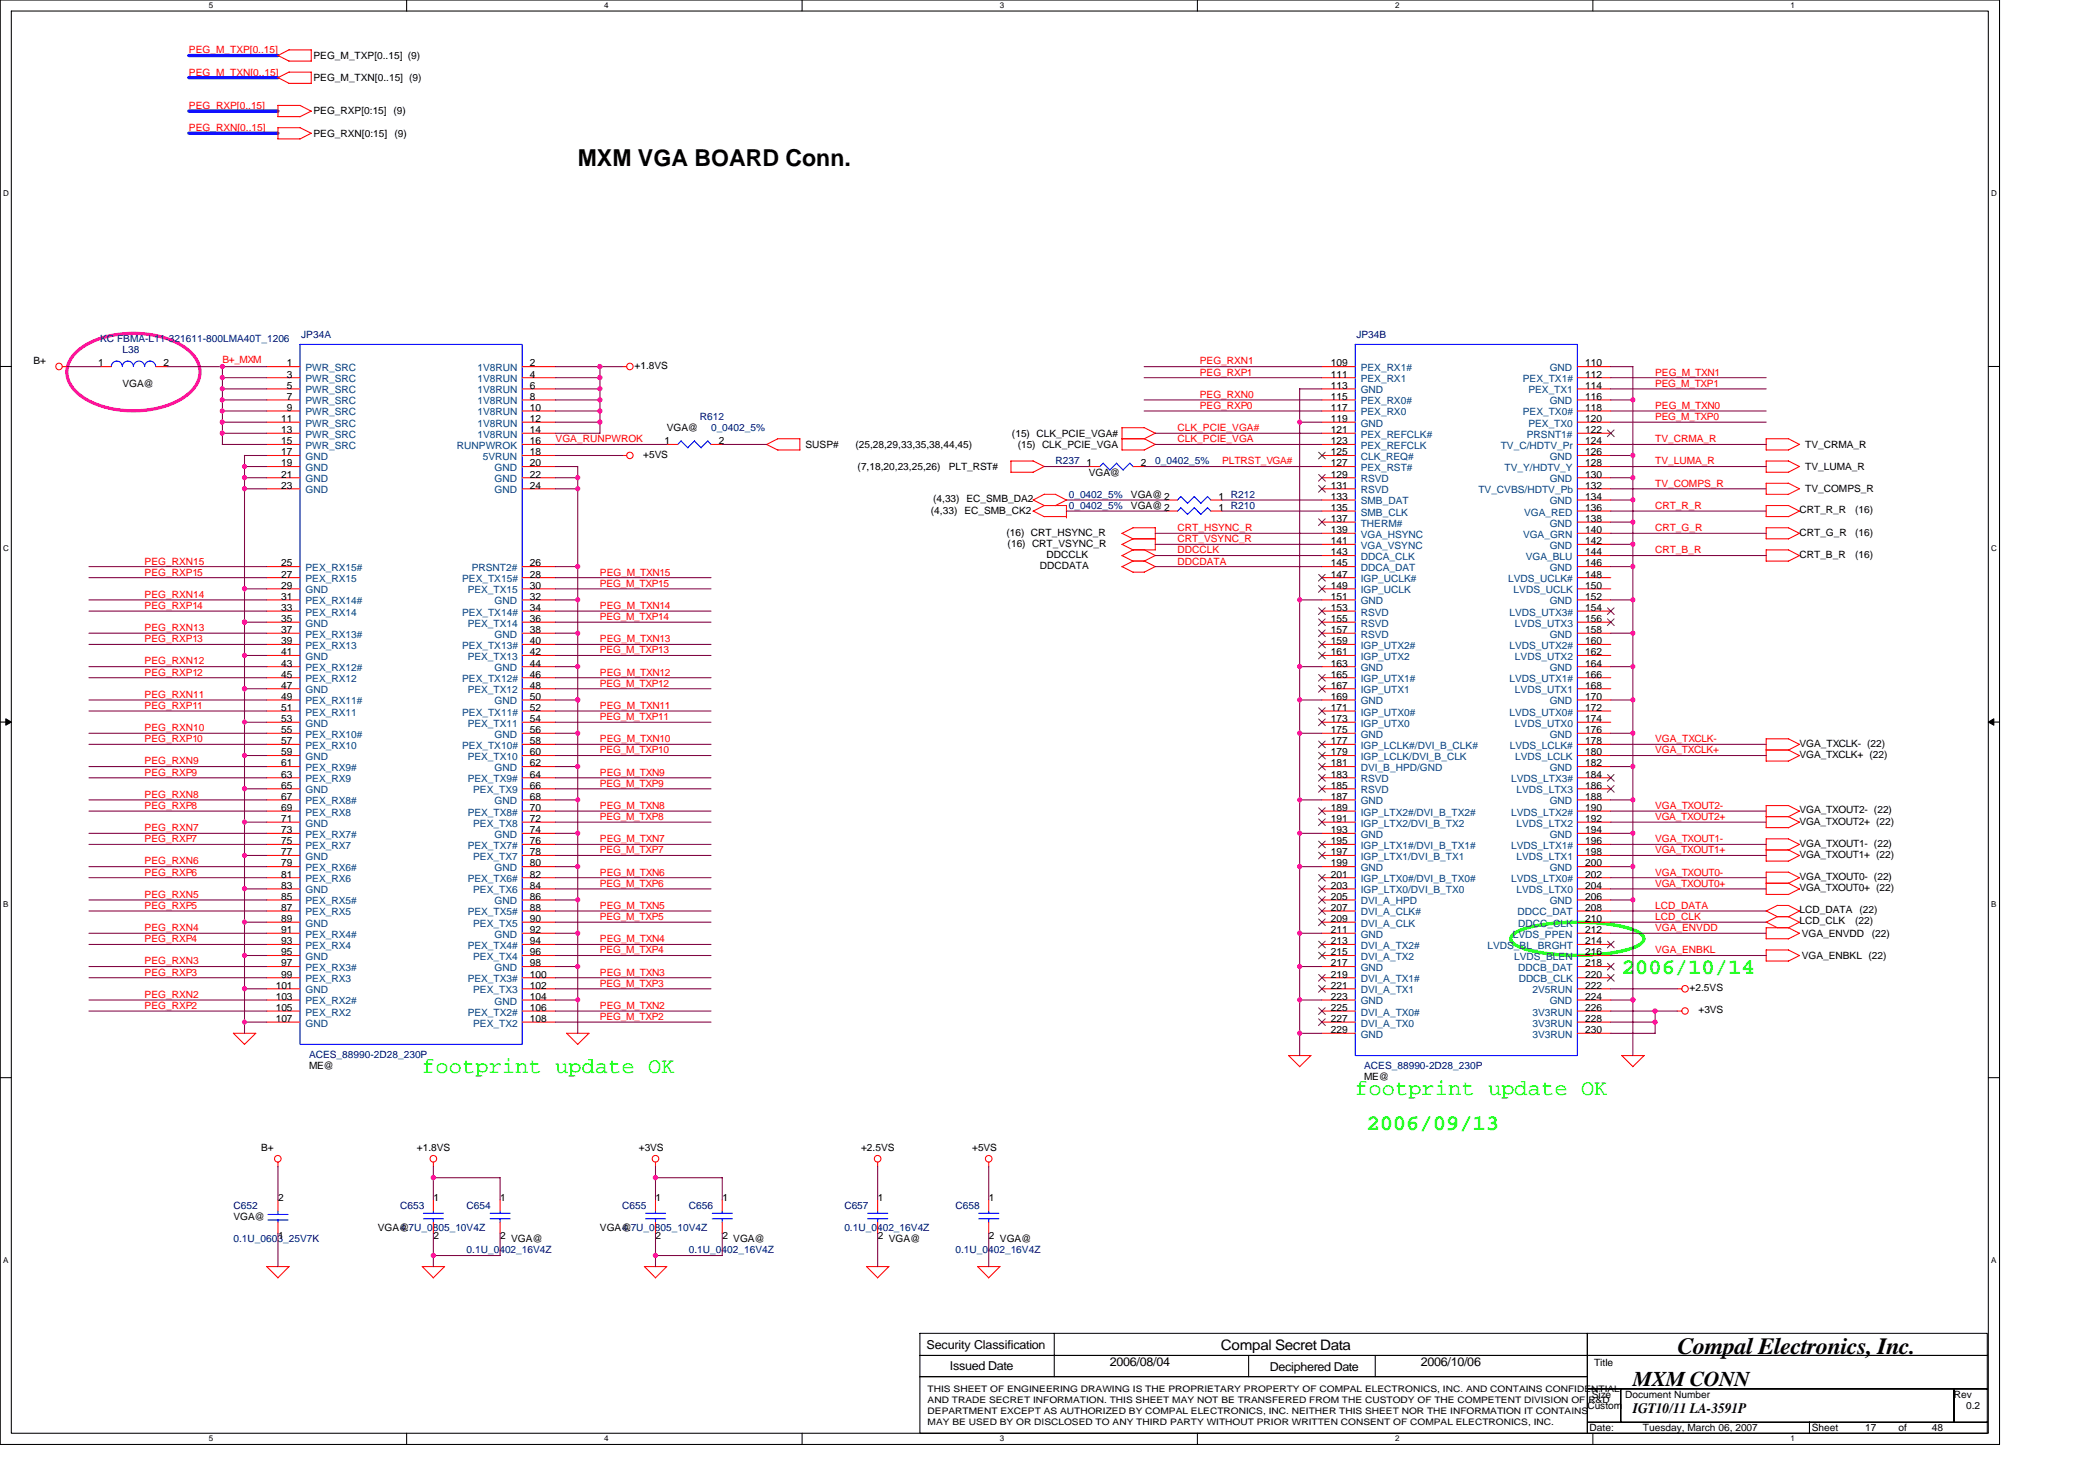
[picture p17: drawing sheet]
<svg xmlns="http://www.w3.org/2000/svg" width="297mm" height="210mm" viewBox="0 0 297 210" stroke-linecap="round" stroke-linejoin="round" font-family="sans-serif">
<defs><g id="words">
<g font-size="3.3">
<text x="81.9" y="23.5">MXM VGA BOARD Conn.</text>
<text x="237.8" y="192">Compal Electronics, Inc.</text>
</g>
<g font-size="3.2" fill="#0f0">
<text x="230" y="138.1">2006/10/14</text>
<text x="59.9" y="152.1">footprint update OK</text>
<text x="192.1" y="155.2">footprint update OK</text>
<text x="193.7" y="160.1">2006/09/13</text>
</g>
<text font-size="3" x="231.5" y="196.4">MXM CONN</text>
<g font-size="2.1">
<text x="173.1" y="191.3">Compal Secret Data</text>
<text x="231.5" y="200.3">IGT10/11 LA-3591P</text>
</g>
<g font-size="1.7">
<text x="131.4" y="191.1">Security Classification</text>
<text x="134.7" y="194.1">Issued Date</text>
<text x="157.3" y="193.7">2006/08/04</text>
<text x="180" y="194.3">Deciphered Date</text>
<text x="201.4" y="193.7">2006/10/06</text>
</g>
<g font-size="1.4" fill="#f00">
<text x="26.8" y="10.7">PEG_M_TXN[0..15]</text>
<text x="26.8" y="7.6">PEG_M_TXP[0..15]</text>
<text x="26.8" y="15.4">PEG_RXP[0..15]</text>
<text x="26.8" y="18.6">PEG_RXN[0..15]</text>
<text x="31.5" y="51.5">B+_MXM</text>
<text x="170.1" y="51.6">PEG_RXN1</text>
<text x="170.1" y="53.2">PEG_RXP1</text>
<text x="234.7" y="53.2">PEG_M_TXN1</text>
<text x="170.1" y="58">PEG_RXP0</text>
<text x="170.1" y="56.4">PEG_RXN0</text>
<text x="234.7" y="54.8">PEG_M_TXP1</text>
<text x="234.7" y="58">PEG_M_TXN0</text>
<text x="234.7" y="59.5">PEG_M_TXP0</text>
<text x="78.8" y="62.7">VGA_RUNPWROK</text>
<text x="167" y="62.7">CLK_PCIE_VGA</text>
<text x="167" y="61.1">CLK_PCIE_VGA#</text>
<text x="173.3" y="65.8">PLTRST_VGA#</text>
<text x="234.7" y="62.7">TV_CRMA_R</text>
<text x="234.7" y="65.8">TV_LUMA_R</text>
<text x="234.7" y="69">TV_COMPS_R</text>
<text x="167" y="75.3">CRT_HSYNC_R</text>
<text x="167" y="76.9">CRT_VSYNC_R</text>
<text x="234.7" y="75.3">CRT_G_R</text>
<text x="234.7" y="72.1">CRT_R_R</text>
<text x="20.5" y="80">PEG_RXN15</text>
<text x="20.5" y="81.6">PEG_RXP15</text>
<text x="85.1" y="81.6">PEG_M_TXN15</text>
<text x="85.1" y="83.1">PEG_M_TXP15</text>
<text x="167" y="80">DDCDATA</text>
<text x="167" y="78.4">DDCCLK</text>
<text x="234.7" y="78.4">CRT_B_R</text>
<text x="20.5" y="89.5">PEG_RXN13</text>
<text x="20.5" y="86.3">PEG_RXP14</text>
<text x="20.5" y="84.7">PEG_RXN14</text>
<text x="85.1" y="87.9">PEG_M_TXP14</text>
<text x="85.1" y="86.3">PEG_M_TXN14</text>
<text x="20.5" y="91">PEG_RXP13</text>
<text x="20.5" y="94.2">PEG_RXN12</text>
<text x="20.5" y="95.8">PEG_RXP12</text>
<text x="85.1" y="91">PEG_M_TXN13</text>
<text x="85.1" y="95.8">PEG_M_TXN12</text>
<text x="85.1" y="92.6">PEG_M_TXP13</text>
<text x="20.5" y="100.5">PEG_RXP11</text>
<text x="20.5" y="98.9">PEG_RXN11</text>
<text x="85.1" y="100.5">PEG_M_TXN11</text>
<text x="85.1" y="97.3">PEG_M_TXP12</text>
<text x="20.5" y="103.6">PEG_RXN10</text>
<text x="20.5" y="105.2">PEG_RXP10</text>
<text x="85.1" y="105.2">PEG_M_TXN10</text>
<text x="85.1" y="102">PEG_M_TXP11</text>
<text x="85.1" y="106.8">PEG_M_TXP10</text>
<text x="234.7" y="105.2">VGA_TXCLK-</text>
<text x="234.7" y="106.8">VGA_TXCLK+</text>
<text x="20.5" y="109.9">PEG_RXP9</text>
<text x="20.5" y="113.1">PEG_RXN8</text>
<text x="20.5" y="108.4">PEG_RXN9</text>
<text x="85.1" y="109.9">PEG_M_TXN9</text>
<text x="85.1" y="111.5">PEG_M_TXP9</text>
<text x="20.5" y="119.4">PEG_RXP7</text>
<text x="20.5" y="114.6">PEG_RXP8</text>
<text x="20.5" y="117.8">PEG_RXN7</text>
<text x="85.1" y="114.6">PEG_M_TXN8</text>
<text x="85.1" y="119.4">PEG_M_TXN7</text>
<text x="85.1" y="116.2">PEG_M_TXP8</text>
<text x="234.7" y="114.6">VGA_TXOUT2-</text>
<text x="234.7" y="116.2">VGA_TXOUT2+</text>
<text x="234.7" y="119.4">VGA_TXOUT1-</text>
<text x="20.5" y="122.5">PEG_RXN6</text>
<text x="20.5" y="124.1">PEG_RXP6</text>
<text x="85.1" y="124.1">PEG_M_TXN6</text>
<text x="85.1" y="125.7">PEG_M_TXP6</text>
<text x="85.1" y="120.9">PEG_M_TXP7</text>
<text x="234.7" y="120.9">VGA_TXOUT1+</text>
<text x="234.7" y="124.1">VGA_TXOUT0-</text>
<text x="234.7" y="125.7">VGA_TXOUT0+</text>
<text x="20.5" y="128.8">PEG_RXP5</text>
<text x="20.5" y="127.3">PEG_RXN5</text>
<text x="20.5" y="132">PEG_RXN4</text>
<text x="85.1" y="128.8">PEG_M_TXN5</text>
<text x="85.1" y="130.4">PEG_M_TXP5</text>
<text x="234.7" y="128.8">LCD_DATA</text>
<text x="234.7" y="130.4">LCD_CLK</text>
<text x="234.7" y="132">VGA_ENVDD</text>
<text x="20.5" y="136.7">PEG_RXN3</text>
<text x="20.5" y="133.5">PEG_RXP4</text>
<text x="85.1" y="135.1">PEG_M_TXP4</text>
<text x="85.1" y="133.5">PEG_M_TXN4</text>
<text x="234.7" y="135.1">VGA_ENBKL</text>
<text x="20.5" y="138.3">PEG_RXP3</text>
<text x="20.5" y="143">PEG_RXP2</text>
<text x="20.5" y="141.4">PEG_RXN2</text>
<text x="85.1" y="143">PEG_M_TXN2</text>
<text x="85.1" y="139.8">PEG_M_TXP3</text>
<text x="85.1" y="138.3">PEG_M_TXN3</text>
<text x="85.1" y="144.6">PEG_M_TXP2</text>
</g>
<g font-size="1.4">
<text x="44.4" y="11.5">PEG_M_TXN[0..15] (9)</text>
<text x="44.4" y="8.3">PEG_M_TXP[0..15] (9)</text>
<text x="44.4" y="16.2">PEG_RXP[0:15] (9)</text>
<text x="44.4" y="19.4">PEG_RXN[0:15]</text>
<text x="55.9" y="19.4">(9)</text>
<text x="4.8" y="51.6">B+</text>
<text x="13.9" y="51.9">1</text>
<text x="23.2" y="51.9">2</text>
<text x="40.7" y="51.9">1</text>
<text x="40.7" y="53.5">3</text>
<text x="75.1" y="51.9">2</text>
<text x="75.1" y="53.5">4</text>
<text x="90" y="52.3">+1.8VS</text>
<text x="188.7" y="51.9">109</text>
<text x="188.7" y="53.5">111</text>
<text x="224.7" y="51.9">110</text>
<text x="224.7" y="53.5">112</text>
<text x="17.4" y="54.8">VGA@</text>
<text x="39.9" y="59.8">11</text>
<text x="40.7" y="55.1">5</text>
<text x="40.7" y="56.7">7</text>
<text x="40.7" y="58.2">9</text>
<text x="75.1" y="55.1">6</text>
<text x="75.1" y="56.7">8</text>
<text x="75.1" y="58.2">10</text>
<text x="75.1" y="59.8">12</text>
<text x="188.7" y="55.1">113</text>
<text x="188.7" y="56.7">115</text>
<text x="188.7" y="58.2">117</text>
<text x="188.7" y="59.8">119</text>
<text x="224.7" y="55.1">114</text>
<text x="224.7" y="56.7">116</text>
<text x="224.7" y="58.2">118</text>
<text x="224.7" y="59.8">120</text>
<text x="39.9" y="61.4">13</text>
<text x="39.9" y="63">15</text>
<text x="39.9" y="64.5">17</text>
<text x="75.1" y="61.4">14</text>
<text x="75.1" y="63">16</text>
<text x="75.1" y="64.5">18</text>
<text x="91.2" y="64.9">+5VS</text>
<text x="94.2" y="63">1</text>
<text x="94.5" y="61.1">VGA@</text>
<text x="101.9" y="63">2</text>
<text x="114.2" y="63.5">SUSP#</text>
<text x="121.3" y="63.5">(25,28,29,33,35,38,44,45)</text>
<text x="143.5" y="61.9">(15) CLK_PCIE_VGA#</text>
<text x="144.3" y="63.5">(15) CLK_PCIE_VGA</text>
<text x="188.7" y="61.4">121</text>
<text x="188.7" y="63">123</text>
<text x="188.7" y="64.5">125</text>
<text x="224.7" y="61.4">122</text>
<text x="224.7" y="63">124</text>
<text x="224.7" y="64.5">126</text>
<text x="255.9" y="63.5">TV_CRMA_R</text>
<text x="39.9" y="66.1">19</text>
<text x="39.9" y="67.7">21</text>
<text x="39.9" y="69.3">23</text>
<text x="75.1" y="66.1">20</text>
<text x="75.1" y="67.7">22</text>
<text x="75.1" y="69.3">24</text>
<text x="121.6" y="66.6">(7,18,20,23,25,26)</text>
<text x="132.3" y="71.2">(4,33) EC_SMB_DA2</text>
<text x="134.5" y="66.6">PLT_RST#</text>
<text x="154" y="66.1">1</text>
<text x="154.4" y="67.4">VGA@</text>
<text x="160.4" y="70.5">VGA@ 2</text>
<text x="161.8" y="66.1">2</text>
<text x="172.8" y="70.8">1 R212</text>
<text x="188.7" y="66.1">127</text>
<text x="188.7" y="67.7">129</text>
<text x="188.7" y="69.3">131</text>
<text x="188.7" y="70.8">133</text>
<text x="224.7" y="66.1">128</text>
<text x="224.7" y="67.7">130</text>
<text x="224.7" y="69.3">132</text>
<text x="224.7" y="70.8">134</text>
<text x="255.9" y="69.8">TV_COMPS_R</text>
<text x="255.9" y="66.6">TV_LUMA_R</text>
<text x="132" y="72.9">(4,33) EC_SMB_CK2</text>
<text x="142.7" y="75.9">(16) CRT_HSYNC_R</text>
<text x="142.9" y="77.5">(16) CRT_VSYNC_R</text>
<text x="160.4" y="72.1">VGA@ 2</text>
<text x="172.8" y="72.4">1 R210</text>
<text x="188.7" y="72.4">135</text>
<text x="188.7" y="74">137</text>
<text x="188.7" y="75.6">139</text>
<text x="188.7" y="77.1">141</text>
<text x="224.7" y="72.4">136</text>
<text x="224.7" y="74">138</text>
<text x="224.7" y="75.6">140</text>
<text x="224.7" y="77.1">142</text>
<text x="255.1" y="72.7">CRT_R_R</text>
<text x="255.1" y="75.9">CRT_G_R</text>
<text x="263" y="72.7">(16)</text>
<text x="263" y="75.9">(16)</text>
<text x="39.9" y="80.3">25</text>
<text x="39.9" y="81.9">27</text>
<text x="39.9" y="83.4">29</text>
<text x="75.1" y="80.3">26</text>
<text x="75.1" y="81.9">28</text>
<text x="75.1" y="83.4">30</text>
<text x="147.4" y="80.6">DDCDATA</text>
<text x="148.4" y="79.1">DDCCLK</text>
<text x="188.7" y="78.7">143</text>
<text x="188.7" y="80.3">145</text>
<text x="188.7" y="81.9">147</text>
<text x="188.7" y="83.4">149</text>
<text x="224.7" y="78.7">144</text>
<text x="224.7" y="80.3">146</text>
<text x="224.7" y="81.9">148</text>
<text x="224.7" y="83.4">150</text>
<text x="255.1" y="79.1">CRT_B_R</text>
<text x="263" y="79.1">(16)</text>
<text x="39.9" y="85">31</text>
<text x="39.9" y="86.6">33</text>
<text x="39.9" y="88.2">35</text>
<text x="39.9" y="89.7">37</text>
<text x="75.1" y="85">32</text>
<text x="75.1" y="86.6">34</text>
<text x="75.1" y="88.2">36</text>
<text x="75.1" y="89.7">38</text>
<text x="188.7" y="85">151</text>
<text x="188.7" y="86.6">153</text>
<text x="188.7" y="88.2">155</text>
<text x="188.7" y="89.7">157</text>
<text x="224.7" y="85">152</text>
<text x="224.7" y="86.6">154</text>
<text x="224.7" y="88.2">156</text>
<text x="224.7" y="89.7">158</text>
<text x="39.9" y="91.3">39</text>
<text x="39.9" y="92.9">41</text>
<text x="39.9" y="94.5">43</text>
<text x="75.1" y="91.3">40</text>
<text x="75.1" y="92.9">42</text>
<text x="75.1" y="94.5">44</text>
<text x="188.7" y="91.3">159</text>
<text x="188.7" y="92.9">161</text>
<text x="188.7" y="94.5">163</text>
<text x="224.7" y="91.3">160</text>
<text x="224.7" y="92.9">162</text>
<text x="224.7" y="94.5">164</text>
<text x="39.9" y="96">45</text>
<text x="39.9" y="97.6">47</text>
<text x="39.9" y="99.2">49</text>
<text x="39.9" y="100.8">51</text>
<text x="75.1" y="96">46</text>
<text x="75.1" y="97.6">48</text>
<text x="75.1" y="99.2">50</text>
<text x="75.1" y="100.8">52</text>
<text x="188.7" y="96">165</text>
<text x="188.7" y="97.6">167</text>
<text x="188.7" y="99.2">169</text>
<text x="188.7" y="100.8">171</text>
<text x="224.7" y="96">166</text>
<text x="224.7" y="97.6">168</text>
<text x="224.7" y="99.2">170</text>
<text x="224.7" y="100.8">172</text>
<text x="39.9" y="102.3">53</text>
<text x="39.9" y="103.9">55</text>
<text x="39.9" y="105.5">57</text>
<text x="39.9" y="107.1">59</text>
<text x="75.1" y="102.3">54</text>
<text x="75.1" y="103.9">56</text>
<text x="75.1" y="105.5">58</text>
<text x="75.1" y="107.1">60</text>
<text x="188.7" y="102.3">173</text>
<text x="188.7" y="103.9">175</text>
<text x="188.7" y="105.5">177</text>
<text x="188.7" y="107.1">179</text>
<text x="224.7" y="102.3">174</text>
<text x="224.7" y="103.9">176</text>
<text x="224.7" y="105.5">178</text>
<text x="224.7" y="107.1">180</text>
<text x="255.1" y="107.4">VGA_TXCLK+ (22)</text>
<text x="255.1" y="105.8">VGA_TXCLK- (22)</text>
<text x="39.9" y="108.6">61</text>
<text x="39.9" y="110.2">63</text>
<text x="39.9" y="111.8">65</text>
<text x="39.9" y="113.3">67</text>
<text x="75.1" y="108.6">62</text>
<text x="75.1" y="110.2">64</text>
<text x="75.1" y="111.8">66</text>
<text x="75.1" y="113.3">68</text>
<text x="188.7" y="108.6">181</text>
<text x="188.7" y="110.2">183</text>
<text x="188.7" y="111.8">185</text>
<text x="188.7" y="113.3">187</text>
<text x="224.7" y="108.6">182</text>
<text x="224.7" y="110.2">184</text>
<text x="224.7" y="111.8">186</text>
<text x="224.7" y="113.3">188</text>
<text x="39.9" y="114.9">69</text>
<text x="39.9" y="116.5">71</text>
<text x="39.9" y="118.1">73</text>
<text x="39.9" y="119.7">75</text>
<text x="75.1" y="114.9">70</text>
<text x="75.1" y="116.5">72</text>
<text x="75.1" y="118.1">74</text>
<text x="75.1" y="119.7">76</text>
<text x="188.7" y="114.9">189</text>
<text x="188.7" y="116.5">191</text>
<text x="188.7" y="118.1">193</text>
<text x="188.7" y="119.7">195</text>
<text x="224.7" y="114.9">190</text>
<text x="224.7" y="116.5">192</text>
<text x="224.7" y="118.1">194</text>
<text x="224.7" y="119.7">196</text>
<text x="255.1" y="116.9">VGA_TXOUT2+ (22)</text>
<text x="255.1" y="115.3">VGA_TXOUT2- (22)</text>
<text x="255.1" y="120">VGA_TXOUT1- (22)</text>
<text x="39.9" y="121.2">77</text>
<text x="39.9" y="122.8">79</text>
<text x="39.9" y="124.4">81</text>
<text x="39.9" y="126">83</text>
<text x="75.1" y="121.2">78</text>
<text x="75.1" y="122.8">80</text>
<text x="75.1" y="124.4">82</text>
<text x="75.1" y="126">84</text>
<text x="188.7" y="121.2">197</text>
<text x="188.7" y="122.8">199</text>
<text x="188.7" y="124.4">201</text>
<text x="188.7" y="126">203</text>
<text x="224.7" y="121.2">198</text>
<text x="224.7" y="122.8">200</text>
<text x="224.7" y="124.4">202</text>
<text x="224.7" y="126">204</text>
<text x="255.1" y="121.6">VGA_TXOUT1+ (22)</text>
<text x="255.1" y="124.7">VGA_TXOUT0- (22)</text>
<text x="39.9" y="127.5">85</text>
<text x="39.9" y="129.1">87</text>
<text x="39.9" y="130.7">89</text>
<text x="75.1" y="127.5">86</text>
<text x="75.1" y="129.1">88</text>
<text x="75.1" y="130.7">90</text>
<text x="188.7" y="127.5">205</text>
<text x="188.7" y="129.1">207</text>
<text x="188.7" y="130.7">209</text>
<text x="224.7" y="127.5">206</text>
<text x="224.7" y="129.1">208</text>
<text x="224.7" y="130.7">210</text>
<text x="255.1" y="131">LCD_CLK</text>
<text x="255.1" y="129.5">LCD_DATA</text>
<text x="255.1" y="126.3">VGA_TXOUT0+ (22)</text>
<text x="263" y="131">(22)</text>
<text x="263.6" y="129.5">(22)</text>
<text x="39.9" y="132.2">91</text>
<text x="39.9" y="133.8">93</text>
<text x="39.9" y="135.4">95</text>
<text x="39.9" y="137">97</text>
<text x="75.1" y="132.2">92</text>
<text x="75.1" y="133.8">94</text>
<text x="75.1" y="135.4">96</text>
<text x="75.1" y="137">98</text>
<text x="188.7" y="132.2">211</text>
<text x="188.7" y="133.8">213</text>
<text x="188.7" y="135.4">215</text>
<text x="188.7" y="137">217</text>
<text x="224.7" y="132.2">212</text>
<text x="224.7" y="133.8">214</text>
<text x="224.7" y="135.4">216</text>
<text x="224.7" y="137">218</text>
<text x="255.5" y="132.8">VGA_ENVDD</text>
<text x="255.5" y="135.9">VGA_ENBKL (22)</text>
<text x="265.4" y="132.8">(22)</text>
<text x="39.1" y="140.1">101</text>
<text x="39.1" y="141.7">103</text>
<text x="39.1" y="143.3">105</text>
<text x="39.9" y="138.6">99</text>
<text x="75.1" y="138.6">100</text>
<text x="75.1" y="140.1">102</text>
<text x="75.1" y="141.7">104</text>
<text x="75.1" y="143.3">106</text>
<text x="188.7" y="138.6">219</text>
<text x="188.7" y="140.1">221</text>
<text x="188.7" y="141.7">223</text>
<text x="188.7" y="143.3">225</text>
<text x="224.7" y="138.6">220</text>
<text x="224.7" y="140.1">222</text>
<text x="224.7" y="141.7">224</text>
<text x="224.7" y="143.3">226</text>
<text x="239.6" y="140.5">+2.5VS</text>
<text x="240.8" y="143.6">+3VS</text>
<text x="39.1" y="144.8">107</text>
<text x="75.1" y="144.8">108</text>
<text x="188.7" y="144.8">227</text>
<text x="188.7" y="146.4">229</text>
<text x="224.7" y="144.8">228</text>
<text x="224.7" y="146.4">230</text>
<text x="43.8" y="151.5">ME@</text>
<text x="193.4" y="153.1">ME@</text>
<text x="37" y="163.2">B+</text>
<text x="59.1" y="163.2">+1.8VS</text>
<text x="90.6" y="163.2">+3VS</text>
<text x="122.1" y="163.2">+2.5VS</text>
<text x="137.8" y="163.2">+5VS</text>
<text x="33.1" y="172.9">VGA@</text>
<text x="39.4" y="170.2">2</text>
<text x="61.5" y="170.2">1</text>
<text x="70.9" y="170.2">1</text>
<text x="93" y="170.2">1</text>
<text x="102.4" y="170.2">1</text>
<text x="124.5" y="170.2">1</text>
<text x="140.2" y="170.2">1</text>
<text x="39.4" y="175.6">1</text>
<text x="53.6" y="174.5">VGA@</text>
<text x="61.5" y="175.6">2</text>
<text x="70.9" y="175.6">2</text>
<text x="72.5" y="176.1">VGA@</text>
<text x="85.1" y="174.5">VGA@</text>
<text x="93" y="175.6">2</text>
<text x="102.4" y="175.6">2</text>
<text x="104" y="176.1">VGA@</text>
<text x="124.5" y="175.6">2</text>
<text x="126" y="176.1">VGA@</text>
<text x="140.2" y="175.6">2</text>
<text x="141.8" y="176.1">VGA@</text>
<text x="226" y="193.5">Title</text>
<text x="225.1" y="199.7">Custom</text>
<text x="225.4" y="202.8">Date:</text>
<text x="225.7" y="198.1">Size</text>
<text x="230.4" y="198.1">Document Number</text>
<text x="232.9" y="202.8">Tuesday, March 06, 2007</text>
<text x="256.9" y="202.8">Sheet</text>
<text x="264.4" y="202.8">17</text>
<text x="269.2" y="202.8">of</text>
<text x="273.9" y="202.8">48</text>
<text x="277" y="198.1">Rev</text>
<text x="278.8" y="199.7">0.2</text>
</g>
<g font-size="1.4" fill="#000080">
<text x="42.7" y="47.9">JP34A</text>
<text x="192.3" y="47.9">JP34B</text>
<text x="14.2" y="48.5">KC FBMA-L11-321611-800LMA40T_1206</text>
<text x="17.4" y="50.1">L38</text>
<text x="99.2" y="59.5">R612</text>
<text x="100.8" y="61.1">0_0402_5%</text>
<text x="149.6" y="65.8">R237</text>
<text x="163.8" y="65.8">0_0402_5%</text>
<text x="151.5" y="70.5">0_0402_5%</text>
<text x="151.5" y="72.1">0_0402_5%</text>
<text x="43.8" y="149.9">ACES_88990-2D28_230P</text>
<text x="193.4" y="151.5">ACES_88990-2D28_230P</text>
<text x="33.1" y="171.3">C652</text>
<text x="56.7" y="171.3">C653</text>
<text x="66.2" y="171.3">C654</text>
<text x="88.2" y="171.3">C655</text>
<text x="97.7" y="171.3">C656</text>
<text x="119.7" y="171.3">C657</text>
<text x="135.5" y="171.3">C658</text>
<text x="33.1" y="176.1">0.1U_0603_25V7K</text>
<text x="56.7" y="174.5">4.7U_0805_10V4Z</text>
<text x="66.2" y="177.6">0.1U_0402_16V4Z</text>
<text x="88.2" y="174.5">4.7U_0805_10V4Z</text>
<text x="97.7" y="177.6">0.1U_0402_16V4Z</text>
<text x="119.7" y="174.5">0.1U_0402_16V4Z</text>
<text x="135.5" y="177.6">0.1U_0402_16V4Z</text>
</g>
<g font-size="1.4" fill="#004080">
<text x="43.3" y="52.6">PWR_SRC</text>
<text x="67.7" y="52.6">1V8RUN</text>
<text x="192.9" y="52.6">PEX_RX1#</text>
<text x="219.7" y="52.6">GND</text>
<text x="43.3" y="54.2">PWR_SRC</text>
<text x="43.3" y="55.8">PWR_SRC</text>
<text x="43.3" y="57.3">PWR_SRC</text>
<text x="43.3" y="58.9">PWR_SRC</text>
<text x="67.7" y="54.2">1V8RUN</text>
<text x="67.7" y="55.8">1V8RUN</text>
<text x="67.7" y="57.3">1V8RUN</text>
<text x="67.7" y="58.9">1V8RUN</text>
<text x="192.9" y="54.2">PEX_RX1</text>
<text x="192.9" y="55.8">GND</text>
<text x="192.9" y="57.3">PEX_RX0#</text>
<text x="192.9" y="58.9">PEX_RX0</text>
<text x="215.9" y="54.2">PEX_TX1#</text>
<text x="215.9" y="58.9">PEX_TX0#</text>
<text x="216.7" y="55.8">PEX_TX1</text>
<text x="219.7" y="57.3">GND</text>
<text x="43.3" y="60.5">PWR_SRC</text>
<text x="43.3" y="62">PWR_SRC</text>
<text x="43.3" y="63.6">PWR_SRC</text>
<text x="43.3" y="65.2">GND</text>
<text x="64.8" y="63.6">RUNPWROK</text>
<text x="67.7" y="60.5">1V8RUN</text>
<text x="67.7" y="62">1V8RUN</text>
<text x="68.5" y="65.2">5VRUN</text>
<text x="192.9" y="60.5">GND</text>
<text x="192.9" y="62">PEX_REFCLK#</text>
<text x="192.9" y="63.6">PEX_REFCLK</text>
<text x="192.9" y="65.2">CLK_REQ#</text>
<text x="212.8" y="63.6">TV_C/HDTV_Pr</text>
<text x="216.5" y="62">PRSNT1#</text>
<text x="216.7" y="60.5">PEX_TX0</text>
<text x="219.7" y="65.2">GND</text>
<text x="43.3" y="66.8">GND</text>
<text x="43.3" y="68.3">GND</text>
<text x="43.3" y="69.9">GND</text>
<text x="70.1" y="66.8">GND</text>
<text x="70.1" y="68.3">GND</text>
<text x="70.1" y="69.9">GND</text>
<text x="192.9" y="66.8">PEX_RST#</text>
<text x="192.9" y="68.3">RSVD</text>
<text x="192.9" y="69.9">RSVD</text>
<text x="192.9" y="71.5">SMB_DAT</text>
<text x="209.6" y="69.9">TV_CVBS/HDTV_Pb</text>
<text x="213.3" y="66.8">TV_Y/HDTV_Y</text>
<text x="219.7" y="68.3">GND</text>
<text x="219.7" y="71.5">GND</text>
<text x="192.9" y="73.1">SMB_CLK</text>
<text x="192.9" y="74.6">THERM#</text>
<text x="192.9" y="76.2">VGA_HSYNC</text>
<text x="192.9" y="77.8">VGA_VSYNC</text>
<text x="215.9" y="76.2">VGA_GRN</text>
<text x="216.1" y="73.1">VGA_RED</text>
<text x="219.7" y="74.6">GND</text>
<text x="219.7" y="77.8">GND</text>
<text x="43.3" y="80.9">PEX_RX15#</text>
<text x="43.3" y="82.5">PEX_RX15</text>
<text x="65.5" y="82.5">PEX_TX15#</text>
<text x="66.9" y="80.9">PRSNT2#</text>
<text x="192.9" y="79.4">DDCA_CLK</text>
<text x="192.9" y="80.9">DDCA_DAT</text>
<text x="192.9" y="82.5">IGP_UCLK#</text>
<text x="213.8" y="82.5">LVDS_UCLK#</text>
<text x="216.3" y="79.4">VGA_BLU</text>
<text x="219.7" y="80.9">GND</text>
<text x="43.3" y="84.1">GND</text>
<text x="43.3" y="85.7">PEX_RX14#</text>
<text x="43.3" y="87.2">PEX_RX14</text>
<text x="43.3" y="88.8">GND</text>
<text x="65.5" y="87.3">PEX_TX14#</text>
<text x="66.3" y="84.1">PEX_TX15</text>
<text x="66.3" y="88.8">PEX_TX14</text>
<text x="70.1" y="85.7">GND</text>
<text x="192.9" y="84.1">IGP_UCLK</text>
<text x="192.9" y="85.7">GND</text>
<text x="192.9" y="87.2">RSVD</text>
<text x="192.9" y="88.8">RSVD</text>
<text x="214" y="87.3">LVDS_UTX3#</text>
<text x="214.6" y="84.1">LVDS_UCLK</text>
<text x="214.8" y="88.8">LVDS_UTX3</text>
<text x="219.7" y="85.7">GND</text>
<text x="43.3" y="90.4">PEX_RX13#</text>
<text x="43.3" y="92">PEX_RX13</text>
<text x="43.3" y="93.5">GND</text>
<text x="43.3" y="95.1">PEX_RX12#</text>
<text x="65.5" y="92">PEX_TX13#</text>
<text x="66.3" y="93.5">PEX_TX13</text>
<text x="70.1" y="90.4">GND</text>
<text x="70.1" y="95.1">GND</text>
<text x="192.9" y="90.4">RSVD</text>
<text x="192.9" y="92">IGP_UTX2#</text>
<text x="192.9" y="93.5">IGP_UTX2</text>
<text x="192.9" y="95.1">GND</text>
<text x="214" y="92">LVDS_UTX2#</text>
<text x="214.8" y="93.5">LVDS_UTX2</text>
<text x="219.7" y="90.4">GND</text>
<text x="219.7" y="95.1">GND</text>
<text x="43.3" y="96.7">PEX_RX12</text>
<text x="43.3" y="98.3">GND</text>
<text x="43.3" y="99.8">PEX_RX11#</text>
<text x="43.3" y="101.4">PEX_RX11</text>
<text x="65.5" y="96.7">PEX_TX12#</text>
<text x="65.5" y="101.4">PEX_TX11#</text>
<text x="66.3" y="98.3">PEX_TX12</text>
<text x="70.1" y="99.8">GND</text>
<text x="192.9" y="96.7">IGP_UTX1#</text>
<text x="192.9" y="98.3">IGP_UTX1</text>
<text x="192.9" y="99.8">GND</text>
<text x="192.9" y="101.4">IGP_UTX0#</text>
<text x="214" y="96.7">LVDS_UTX1#</text>
<text x="214" y="101.4">LVDS_UTX0#</text>
<text x="214.8" y="98.3">LVDS_UTX1</text>
<text x="219.7" y="99.8">GND</text>
<text x="43.3" y="103">GND</text>
<text x="43.3" y="104.6">PEX_RX10#</text>
<text x="43.3" y="106.1">PEX_RX10</text>
<text x="43.3" y="107.7">GND</text>
<text x="65.5" y="106.1">PEX_TX10#</text>
<text x="66.3" y="103">PEX_TX11</text>
<text x="66.3" y="107.7">PEX_TX10</text>
<text x="70.1" y="104.6">GND</text>
<text x="192.9" y="103">IGP_UTX0</text>
<text x="192.9" y="104.6">GND</text>
<text x="192.9" y="106.1">IGP_LCLK#/DVI_B_CLK#</text>
<text x="192.9" y="107.7">IGP_LCLK/DVI_B_CLK</text>
<text x="214.1" y="106.1">LVDS_LCLK#</text>
<text x="214.8" y="103">LVDS_UTX0</text>
<text x="214.8" y="107.7">LVDS_LCLK</text>
<text x="219.7" y="104.6">GND</text>
<text x="43.3" y="109.3">PEX_RX9#</text>
<text x="43.3" y="110.9">PEX_RX9</text>
<text x="43.3" y="112.4">GND</text>
<text x="66.3" y="110.9">PEX_TX9#</text>
<text x="67.1" y="112.4">PEX_TX9</text>
<text x="70.1" y="109.3">GND</text>
<text x="192.9" y="109.3">DVI_B_HPD/GND</text>
<text x="192.9" y="110.9">RSVD</text>
<text x="192.9" y="112.4">RSVD</text>
<text x="214.2" y="110.9">LVDS_LTX3#</text>
<text x="215" y="112.4">LVDS_LTX3</text>
<text x="219.7" y="109.3">GND</text>
<text x="43.3" y="114">PEX_RX8#</text>
<text x="43.3" y="115.6">PEX_RX8</text>
<text x="43.3" y="117.2">GND</text>
<text x="43.3" y="118.7">PEX_RX7#</text>
<text x="66.3" y="115.6">PEX_TX8#</text>
<text x="67.1" y="117.2">PEX_TX8</text>
<text x="70.1" y="118.7">GND</text>
<text x="70.1" y="114">GND</text>
<text x="192.9" y="114">GND</text>
<text x="192.9" y="115.6">IGP_LTX2#/DVI_B_TX2#</text>
<text x="192.9" y="117.2">IGP_LTX2/DVI_B_TX2</text>
<text x="192.9" y="118.7">GND</text>
<text x="214.2" y="115.6">LVDS_LTX2#</text>
<text x="215" y="117.2">LVDS_LTX2</text>
<text x="219.7" y="114">GND</text>
<text x="219.7" y="118.7">GND</text>
<text x="43.3" y="120.3">PEX_RX7</text>
<text x="43.3" y="121.9">GND</text>
<text x="43.3" y="123.5">PEX_RX6#</text>
<text x="43.3" y="125">PEX_RX6</text>
<text x="66.3" y="125">PEX_TX6#</text>
<text x="66.3" y="120.3">PEX_TX7#</text>
<text x="67.1" y="121.9">PEX_TX7</text>
<text x="70.1" y="123.5">GND</text>
<text x="192.9" y="120.3">IGP_LTX1#/DVI_B_TX1#</text>
<text x="192.9" y="121.9">IGP_LTX1/DVI_B_TX1</text>
<text x="192.9" y="123.5">GND</text>
<text x="192.9" y="125">IGP_LTX0#/DVI_B_TX0#</text>
<text x="214.2" y="120.3">LVDS_LTX1#</text>
<text x="214.2" y="125">LVDS_LTX0#</text>
<text x="215" y="121.9">LVDS_LTX1</text>
<text x="219.7" y="123.5">GND</text>
<text x="43.3" y="126.6">GND</text>
<text x="43.3" y="128.2">PEX_RX5#</text>
<text x="43.3" y="129.8">PEX_RX5</text>
<text x="43.3" y="131.3">GND</text>
<text x="66.3" y="129.8">PEX_TX5#</text>
<text x="67.1" y="131.3">PEX_TX5</text>
<text x="67.1" y="126.6">PEX_TX6</text>
<text x="70.1" y="128.2">GND</text>
<text x="192.9" y="126.6">IGP_LTX0/DVI_B_TX0</text>
<text x="192.9" y="128.2">DVI_A_HPD</text>
<text x="192.9" y="129.8">DVI_A_CLK#</text>
<text x="192.9" y="131.3">DVI_A_CLK</text>
<text x="215" y="126.6">LVDS_LTX0</text>
<text x="215.2" y="129.8">DDCC_DAT</text>
<text x="215.3" y="131.3">DDCC_CLK</text>
<text x="219.7" y="128.2">GND</text>
<text x="43.3" y="132.9">PEX_RX4#</text>
<text x="43.3" y="134.5">PEX_RX4</text>
<text x="43.3" y="136.1">GND</text>
<text x="43.3" y="137.6">PEX_RX3#</text>
<text x="66.3" y="134.5">PEX_TX4#</text>
<text x="67.1" y="136.1">PEX_TX4</text>
<text x="70.1" y="137.6">GND</text>
<text x="70.1" y="132.9">GND</text>
<text x="192.9" y="132.9">GND</text>
<text x="192.9" y="134.5">DVI_A_TX2#</text>
<text x="192.9" y="136.1">DVI_A_TX2</text>
<text x="192.9" y="137.6">GND</text>
<text x="210.9" y="134.5">LVDS_BL_BRGHT</text>
<text x="214.5" y="132.9">LVDS_PPEN</text>
<text x="214.7" y="136.1">LVDS_BLEN</text>
<text x="215.2" y="137.6">DDCB_DAT</text>
<text x="43.3" y="139.2">PEX_RX3</text>
<text x="43.3" y="140.8">GND</text>
<text x="43.3" y="142.4">PEX_RX2#</text>
<text x="43.3" y="143.9">PEX_RX2</text>
<text x="66.3" y="143.9">PEX_TX2#</text>
<text x="66.3" y="139.2">PEX_TX3#</text>
<text x="67.1" y="140.8">PEX_TX3</text>
<text x="70.1" y="142.4">GND</text>
<text x="192.9" y="139.2">DVI_A_TX1#</text>
<text x="192.9" y="140.8">DVI_A_TX1</text>
<text x="192.9" y="142.4">GND</text>
<text x="192.9" y="143.9">DVI_A_TX0#</text>
<text x="215.3" y="139.2">DDCB_CLK</text>
<text x="217.3" y="140.8">2V5RUN</text>
<text x="217.3" y="143.9">3V3RUN</text>
<text x="219.7" y="142.4">GND</text>
<text x="43.3" y="145.5">GND</text>
<text x="67.1" y="145.5">PEX_TX2</text>
<text x="192.9" y="145.5">DVI_A_TX0</text>
<text x="192.9" y="147.1">GND</text>
<text x="217.3" y="145.5">3V3RUN</text>
<text x="217.3" y="147.1">3V3RUN</text>
</g>
<g font-size="1.3">
<text x="131.5" y="197.4">THIS SHEET OF ENGINEERING DRAWING IS THE PROPRIETARY PROPERTY OF COMPAL ELECTRONICS, INC. AND CONTAINS CONFIDENTIAL</text>
<text x="131.5" y="198.9">AND TRADE SECRET INFORMATION. THIS SHEET MAY NOT BE TRANSFERED FROM THE CUSTODY OF THE COMPETENT DIVISION OF R&amp;D</text>
<text x="131.5" y="200.4">DEPARTMENT EXCEPT AS AUTHORIZED BY COMPAL ELECTRONICS, INC. NEITHER THIS SHEET NOR THE INFORMATION IT CONTAINS</text>
<text x="131.5" y="201.9">MAY BE USED BY OR DISCLOSED TO ANY THIRD PARTY WITHOUT PRIOR WRITTEN CONSENT OF COMPAL ELECTRONICS, INC.</text>
</g>
<g font-size="1.1">
<text x="29.6" y="1.2">5</text>
<text x="85.7" y="1.2">4</text>
<text x="141.7" y="1.2">3</text>
<text x="197.8" y="1.2">2</text>
<text x="253.9" y="1.2">1</text>
<text x=".4" y="27.8">D</text>
<text x="282.3" y="27.8">D</text>
<text x=".4" y="78.1">C</text>
<text x="282.3" y="78.1">C</text>
<text x=".4" y="128.5">B</text>
<text x="282.3" y="128.5">B</text>
<text x=".4" y="178.9">A</text>
<text x="282.3" y="178.9">A</text>
<text x="29.6" y="204.3">5</text>
<text x="85.7" y="204.3">4</text>
<text x="141.7" y="204.3">3</text>
<text x="197.8" y="204.3">2</text>
<text x="253.9" y="204.3">1</text>
</g>
</g></defs>
<path d="M0 0h283.5v204.7h-283.5zM1.6 1.6h280.3v201.5h-280.3z" fill="none" stroke="#000" stroke-width=".15"/>
<g fill="#fff">
<path d="M29.6 .1h.6v1.3h-.6z"/>
<path d="M29.6 203.3h.6v1.3h-.6z"/>
</g>
<path d="M57.7 0v1.6M57.7 203.1v1.6" fill="none" stroke="#000" stroke-width=".15"/>
<g fill="#fff">
<path d="M85.7 .1h.6v1.3h-.6z"/>
<path d="M85.7 203.3h.6v1.3h-.6z"/>
</g>
<path d="M113.7 0v1.6M113.7 203.1v1.6" fill="none" stroke="#000" stroke-width=".15"/>
<g fill="#fff">
<path d="M141.7 .1h.7v1.3h-.7z"/>
<path d="M141.7 203.3h.7v1.3h-.7z"/>
</g>
<path d="M169.8 0v1.6M169.8 203.1v1.6" fill="none" stroke="#000" stroke-width=".15"/>
<g fill="#fff">
<path d="M197.8 .1h.6v1.3h-.6z"/>
<path d="M197.8 203.3h.6v1.3h-.6z"/>
</g>
<path d="M225.8 0v1.6M225.8 203.1v1.6" fill="none" stroke="#000" stroke-width=".15"/>
<g fill="#fff">
<path d="M253.9 .1h.6v1.3h-.6z"/>
<path d="M253.9 203.3h.6v1.3h-.6z"/>
<path d="M.4 26.8h.8v1.2h-.8z"/>
<path d="M282.3 26.8h.8v1.2h-.8z"/>
<path d="M.4 77.1h.8v1.3h-.8z"/>
<path d="M282.3 77.1h.8v1.3h-.8z"/>
</g>
<path d="M0 51.9h1.6M281.9 51.9h1.6" fill="none" stroke="#000" stroke-width=".15"/>
<g fill="#fff">
<path d="M.4 127.5h.8v1.3h-.8z"/>
<path d="M282.3 127.5h.8v1.3h-.8z"/>
</g>
<path d="M0 102.3h1.6M281.9 102.3h1.6" fill="none" stroke="#000" stroke-width=".15"/>
<path d="M.8 101.9l.8 .4-.8 .5zM281.9 102.3l.8-.4v.9z" fill="#000" stroke="#000" stroke-width=".14"/>
<g fill="#fff">
<path d="M.4 177.9h.8v1.3h-.8z"/>
<path d="M282.3 177.9h.8v1.3h-.8z"/>
</g>
<g fill="none" stroke="#000" stroke-width=".15">
<path d="M0 152.7h1.6M281.9 152.7h1.6M130.4 189h94.7v3.1h-94.7zM130.4 192.1h94.7v3h-94.7zM130.4 195.1h94.7v8h-94.7zM149.5 189v6.1M177 192.1v3M195 192.1v3M225.1 189h56.7v3.1h-56.7zM225.1 192.1h56.7v4.7h-56.7zM225.1 196.8h4.7v4.8h-4.7zM229.8 196.8h47.2v4.8h-47.2z"/>
<path d="M277 196.8h4.8v4.8h-4.8zM225.1 201.6h31.5v1.5h-31.5zM256.6 201.6h25.2v1.5h-25.2z"/>
</g>
<path d="M214.7 132.3a13.4 13.4 0 0 1 6-1.5 29.9 29.9 0 0 1 10.6 .9l1.3 .6 .4 .4 .1 .4-.1 .3a4.7 4.7 0 0 1-2.7 1.3 31.5 31.5 0 0 1-14.3-.3l-1.3-.6-.4-.4-.1-.3 .1-.4z" fill="none" stroke="#0f0" stroke-width=".47"/>
<path d="M11 49.7a12.9 12.9 0 0 1 9.3-2.4 11.4 11.4 0 0 1 6.5 2.4 3.7 3.7 0 0 1 0 6 12.8 12.8 0 0 1-9.3 2.5 11.4 11.4 0 0 1-6.5-2.5 3.7 3.7 0 0 1 0-6z" fill="none" stroke="#f0f" stroke-width=".47"/>
<g fill="none" stroke="#f00" stroke-width=".15">
<path d="M39.4 16.5h3.1M39.4 19.7h3.1M39.4 11l1.6 .8M39.4 7.9l1.6 .8M39.4 14.9v1.6M39.4 18.1v1.6M39.4 14.9h3.2M39.4 18.1h3.2M41 11.8h3.1M41 8.7h3.1M41 10.2h3.2M41 7.1h3.2"/>
<path d="M41 10.2l-1.6 .8M41 7l-1.6 .9M42.5 14.9l1.7 .9M42.5 18.1l1.7 .8M44.1 15.7l-1.6 .9M44.1 18.9l-1.6 .8M44.1 7.1v1.6M44.1 10.2v1.6M8.8 52h.7M14.2 52h1.6M22.1 52h1.6M37.8 52h4.7"/>
<path d="M37.8 53.5h4.7M37.8 55.1h4.7M37.8 56.7h4.7M37.8 58.3h4.7M37.8 59.8h4.7M74 52h4.8M74 53.5h4.8M74 55.1h4.8M74 56.7h4.8M74 58.3h4.8M74 59.8h4.8M88.2 52h.7"/>
<path d="M187.4 52h4.7M187.4 53.5h4.7M187.4 55.1h4.7M187.4 56.7h4.7M187.4 58.3h4.7M187.4 59.8h4.7M223.6 52h4.8M223.6 53.5h4.8M223.6 55.1h4.8M223.6 56.7h4.8M223.6 58.3h4.8M223.6 59.8h4.8"/>
<path d="M37.8 64.6h4.7M37.8 63h4.7M37.8 61.4h4.7M37.8 66.1h4.7M37.8 67.7h4.7M37.8 69.3h4.7M74 64.6h4.8M74 63h4.8M74 61.4h4.8M74 66.1h4.8M74 67.7h4.8M74 69.3h4.8"/>
<path d="M88.2 64.6h.7M94.5 63h1.6M100.8 63h1.6M108.7 63l1.6 .8M110.3 62.2h3.1v1.6M110.3 63.8h3.1M110.3 62.2l-1.6 .8M143.3 65.3h3.2M143.3 65.3v1.7M146.5 70.8l1.6 .8-1.6 .9M146.5 65.3l1.6 .8M146.5 72.4l1.6 .8"/>
<path d="M148 71.6h3.2v1.8M148.1 73.2h3.1M148.1 70.1h1.6l1.5 .8M148.1 66.1l-1.6 .8h-3.2M148.1 70l-1.6 .9M151.2 70.9l-1.6 .8M154.4 66.1h1.5M159.1 62.2h3.2M159.1 75.6l1.5-.8h3.2v3.1M159.1 60.6h3.1M159.1 63.8h3.2M159.1 75.6l1.6 .8"/>
<path d="M159.1 77.2l1.6 .8M159.1 60.6v3.2M159.1 78.7l1.6 .8M160.7 66.1h1.5M162.2 62.2l1.6 .8M162.2 60.6l1.6 .8M162.2 79.5l1.6 .8M162.2 77.9l1.6 .8M162.3 79.5h-1.7l-1.5 .8M163.8 76.4h-3.2l-1.5 .8M163.8 77.9h-3.2l-1.5 .9M163.8 63l-1.6 .8"/>
<path d="M163.8 61.4l-1.6 .8M163.8 78.7l-1.6 .8M165.4 72.4h1.6M165.4 70.9h1.6M171.7 72.4h1.6M171.7 70.9h1.6M187.4 64.6h4.7M187.4 63h4.7M187.4 72.4h4.7M187.4 61.4h4.7M187.4 66.1h4.7M187.4 67.7h4.7"/>
<path d="M187.4 69.3h4.7M187.4 70.9h4.7M187.4 74h4.7M187.4 75.6h4.7M187.4 77.2h4.7M187.4 78.7h4.7M223.6 64.6h4.8M223.6 63h4.8M223.6 72.4h4.8M223.6 61.4h4.8M223.6 66.1h4.8M223.6 67.7h4.8"/>
<path d="M223.6 69.3h4.8M223.6 70.9h4.8M223.6 74h4.8M223.6 75.6h4.8M223.6 77.2h4.8M223.6 78.7h4.8M250.4 73.2h3.2M250.4 62.2h3.2M250.4 65.3h3.2M250.4 76.4h3.2M250.4 79.5h3.2M250.4 68.5h3.2"/>
<path d="M250.4 77.9h3.2l1.6 .9M250.4 62.2v1.6M250.4 65.3v1.7M250.4 68.5v1.6h3.2l1.6-.8M250.4 77.9v1.6M253.6 62.2l1.5 .8M253.6 68.5l1.5 .8M253.6 65.3l1.5 .8M255.1 72.4l-1.5 .8M255.1 75.6l-1.5 .8M255.1 78.7l-1.5 .8M255.2 72.5l-1.6-.9h-3.2v1.6"/>
<path d="M255.2 63l-1.6 .8h-3.2M255.2 66.1l-1.6 .8h-3.2M255.2 75.6l-1.6-.8h-3.2v1.6M37.8 80.3h4.7M37.8 81.9h4.7M37.8 83.5h4.7M37.8 85h4.7M37.8 86.6h4.7M37.8 88.2h4.7M37.8 89.7h4.7M37.8 91.3h4.7M37.8 92.9h4.7"/>
<path d="M37.8 94.5h4.7M37.8 96.1h4.7M37.8 97.6h4.7M37.8 99.2h4.7M74 80.3h4.8M74 81.9h4.8M74 83.5h4.8M74 85h4.8M74 86.6h4.8M74 88.2h4.8M74 89.7h4.8M74 91.3h4.8"/>
<path d="M74 92.9h4.8M74 94.5h4.8M74 96.1h4.8M74 97.6h4.8M74 99.2h4.8M159.1 80.3l1.6 .8M160.7 81.1h1.6M163.8 80.3l-1.6 .8M187.4 80.3h4.7M187.4 81.9h4.7M187.4 83.5h4.7M187.4 85h4.7"/>
<path d="M187.4 86.6h4.7M187.4 88.2h4.7M187.4 89.7h4.7M187.4 91.3h4.7M187.4 92.9h4.7M187.4 94.5h4.7M187.4 96.1h4.7M187.4 97.6h4.7M187.4 99.2h4.7M223.6 80.3h4.8M223.6 81.9h4.8M223.6 83.5h4.8"/>
<path d="M223.6 85h4.8M223.6 86.6h4.8M223.6 88.2h4.8M223.6 89.7h4.8M223.6 91.3h4.8M223.6 92.9h4.8M223.6 94.5h4.8M223.6 96.1h4.8M223.6 97.6h4.8M223.6 99.2h4.8M37.8 100.8h4.7M37.8 102.4h4.7"/>
<path d="M37.8 103.9h4.7M37.8 105.5h4.7M37.8 107.1h4.7M37.8 108.6h4.7M37.8 110.2h4.7M37.8 111.8h4.7M37.8 113.4h4.7M37.8 115h4.7M37.8 116.5h4.7M37.8 118.1h4.7M37.8 119.7h4.7M74 100.8h4.8"/>
<path d="M74 102.4h4.8M74 103.9h4.8M74 105.5h4.8M74 107.1h4.8M74 108.6h4.8M74 110.2h4.8M74 111.8h4.8M74 113.4h4.8M74 115h4.8M74 116.5h4.8M74 118.1h4.8M74 119.7h4.8"/>
<path d="M187.4 100.8h4.7M187.4 102.4h4.7M187.4 103.9h4.7M187.4 105.5h4.7M187.4 107.1h4.7M187.4 108.6h4.7M187.4 110.2h4.7M187.4 111.8h4.7M187.4 113.4h4.7M187.4 115h4.7M187.4 116.5h4.7M187.4 118.1h4.7"/>
<path d="M187.4 119.7h4.7M223.6 100.8h4.8M223.6 102.4h4.8M223.6 103.9h4.8M223.6 105.5h4.8M223.6 107.1h4.8M223.6 108.6h4.8M223.6 110.2h4.8M223.6 111.8h4.8M223.6 113.4h4.8M223.6 115h4.8M223.6 116.5h4.8"/>
<path d="M223.6 118.1h4.8M223.6 119.7h4.8M250.4 107.9h3.2M250.4 106.3h3.2l1.6 .8M250.4 117.3h3.2M250.4 115.7h3.2l1.6 .8M250.4 114.2v3.1M250.4 114.2h3.2l1.6 .8M255.1 107.1l-1.5 .8M255.1 105.5l-1.5 .8M255.1 116.5l-1.5 .8M255.1 115l-1.5 .8"/>
<path d="M255.1 119.7l-1.5 .8M255.2 105.5l-1.6-.8h-3.2v3.2M255.2 119.7l-1.6-.8h-3.2v3.1M37.8 121.2h4.7M37.8 122.8h4.7M37.8 124.4h4.7M37.8 126h4.7M37.8 127.6h4.7M37.8 129.1h4.7M37.8 130.7h4.7M37.8 132.3h4.7M37.8 133.9h4.7"/>
<path d="M37.8 135.4h4.7M37.8 137h4.7M37.8 138.6h4.7M74 121.2h4.8M74 122.8h4.8M74 124.4h4.8M74 126h4.8M74 127.6h4.8M74 129.1h4.8M74 130.7h4.8M74 132.3h4.8M74 133.9h4.8"/>
<path d="M74 135.4h4.8M74 137h4.8M74 138.6h4.8M187.4 121.2h4.7M187.4 122.8h4.7M187.4 124.4h4.7M187.4 126h4.7M187.4 127.6h4.7M187.4 129.1h4.7M187.4 130.7h4.7M187.4 132.3h4.7M187.4 133.9h4.7"/>
<path d="M187.4 135.4h4.7M187.4 137h4.7M187.4 138.6h4.7M223.6 121.2h4.8M223.6 122.8h4.8M223.6 124.4h4.8M223.6 126h4.8M223.6 127.6h4.8M223.6 129.1h4.8M223.6 130.7h4.8M223.6 132.3h4.8M223.6 133.9h4.8"/>
<path d="M223.6 135.4h4.8M223.6 137h4.8M223.6 138.6h4.8M250.4 130.7l1.6 .8M250.4 129.1l1.6 .8-1.6 .8M250.4 133.1h3.2M250.4 136.2h3.2M250.4 122h3.2M250.4 120.5h3.2l1.6 .8M250.4 126.8h3.2M250.4 125.2h3.2l1.6 .8M252 129.9h1.6l1.6 .8"/>
<path d="M252 128.3h1.6l1.6 .8M252 128.3l-1.6 .8M255.1 130.7l-1.5 .8M255.1 129.1l-1.5 .8M255.1 132.3l-1.5 .8M255.1 135.4l-1.5 .8M255.1 121.2l-1.5 .9M255.1 126l-1.5 .8M255.1 124.4l-1.5 .8M255.2 124.4l-1.6-.8h-3.2v3.2M255.2 132.3l-1.6-.8h-3.2v1.6M255.2 135.4l-1.6-.8h-3.2v1.6"/>
<path d="M33.1 146.4l1.6 1.6M33.1 146.5h3.2l-1.7 1.5M37.8 140.1h4.7M37.8 143.3h4.7M37.8 141.7h4.7M37.8 144.9h4.7M74 140.1h4.8M74 143.3h4.8M74 141.7h4.8M74 144.9h4.8M80.3 146.4l1.6 1.6M80.3 146.5h3.2l-1.6 1.5"/>
<path d="M182.7 149.6l1.6 1.6M182.7 149.6h3.2M185.9 149.6l-1.6 1.6M187.4 146.5h4.7M187.4 140.1h4.7M187.4 143.3h4.7M187.4 141.7h4.7M187.4 144.9h4.7M223.6 146.5h4.8M223.6 140.1h4.8M223.6 143.3h4.8M223.6 141.7h4.8"/>
<path d="M223.6 144.9h4.8M229.9 149.6l1.6 1.6M230 149.6h3.1M233.1 149.6l-1.6 1.6M237.8 140.1h.7M237.8 143.3h.7M37.8 179.5l1.6 1.6M37.8 179.5h3.2M39.4 164.7v.7M39.4 170.1v1.5M39.4 173.2v1.6M41 179.5l-1.6 1.6"/>
<path d="M61.4 164.7v.7M61.4 170.1v1.5M61.4 173.2v1.6M63 179.5l-1.6 1.6M63.1 179.5h-3.2l1.5 1.6M70.9 170.1v1.5M70.9 173.2v1.6M91.4 179.5l1.5 1.6M91.4 179.5h3.1l-1.6 1.6M92.9 164.7v.7M92.9 170.1v1.5M92.9 173.2v1.6"/>
<path d="M102.4 170.1v1.5M102.4 173.2v1.6M124.4 164.7v.7M124.4 170.1v1.5M124.4 173.2v1.6M126 179.5l-1.6 1.6M126 179.5h-3.1l1.5 1.6M138.6 179.5l1.6 1.6M138.6 179.5h3.2l-1.6 1.6M140.2 164.7v.7M140.2 170.1v1.5M140.2 173.2v1.6"/>
<circle cx="8.4" cy="51.9" r=".46"/>
<circle cx="89.3" cy="51.9" r=".46"/>
<circle cx="89.3" cy="64.5" r=".46"/>
<circle cx="238.9" cy="140.1" r=".46"/>
<circle cx="238.9" cy="143.3" r=".46"/>
<circle cx="39.4" cy="164.2" r=".47"/>
<circle cx="61.4" cy="164.2" r=".47"/>
<circle cx="92.9" cy="164.2" r=".47"/>
<circle cx="124.4" cy="164.2" r=".47"/>
<circle cx="140.2" cy="164.2" r=".47"/>
</g>
<g fill="none" stroke="#00f" stroke-width=".15">
<path d="M15.8 51.9a.78 .78 0 0 1 .8-.7 .78 .78 0 0 1 .8 .7 .78 .78 0 0 1 .7-.7 .78 .78 0 0 1 .8 .7 .79 .79 0 0 1 .8-.7 .79 .79 0 0 1 .8 .7 .78 .78 0 0 1 .8-.7 .78 .78 0 0 1 .8 .7M42.5 48.8h31.5v99.2h-31.5zM192.1 48.8h31.5v100.8h-31.5zM96.6 62.5l.9 1M96.6 62.5l-.5 .5M97.5 63.5l1-1 .9 1M100.3 62.5l.5 .5M100.4 62.5l-1 1M155.9 66.1l.5-.5 1 1M158.3 65.7l1 .9M158.3 65.6l-1 1M160.2 65.7l.5 .4"/>
<path d="M160.2 65.6l-1 1M167.4 70.4l1 .9M167.4 70.4l-.5 .5M169.3 70.4l1 .9M169.3 70.4l-.9 1M171.2 70.4l.5 .5M171.2 70.4l-1 1M171.7 72.4l-.5-.5-1 1-.9-1-.9 1-1-1-.5 .6M38 172.1h2.8M38 172.9h2.8M39.4 171.6v.5M39.4 172.9v.3"/>
<path d="M60 172.7h2.9M60 172h2.9M61.4 171.6v.4M61.4 172.7v.5M69.5 172.7h2.8M69.5 172h2.8M70.9 171.6v.4M70.9 172.7v.5M91.5 172.7h2.9M91.5 172h2.9M92.9 171.6v.4M92.9 172.7v.5"/>
<path d="M101 172.7h2.8M101 172h2.8M102.4 171.6v.4M102.4 172.7v.5M123 172.7h2.9M123 172h2.9M124.4 171.6v.4M124.4 172.7v.5M138.8 172.7h2.8M138.8 172h2.8M140.2 171.6v.4M140.2 172.7v.5"/>
</g>
<g fill="none" stroke="#804000" stroke-width=".14">
<path d="M187 64.1l.9 .9M187 67.2l.9 1M187 68.8l.9 1M187 73.5l.9 1M187.9 64.1l-1 .9M187.9 67.2l-1 1M187.9 68.8l-1 1M187.9 73.5l-1 1M227.9 60.9l1 1M228.9 60.9l-1 1M187 81.4l.9 1M187 83l.9 .9"/>
<path d="M187 86.1l.9 1M187 87.7l.9 1M187 89.3l.9 .9M187 90.9l.9 .9M187 92.4l.9 1M187 95.6l.9 .9M187 97.2l.9 .9M187.9 81.4l-1 1M187.9 83l-1 .9M187.9 86.1l-1 1M187.9 87.7l-1 1M187.9 89.3l-1 .9"/>
<path d="M187.9 90.9l-1 .9M187.9 92.4l-1 1M187.9 95.6l-1 .9M187.9 97.2l-1 .9M227.9 86.1l1 1M227.9 87.7l1 1M228.9 86.1l-1 1M228.9 87.7l-1 1M187 100.3l.9 1M187 101.9l.9 .9M187 105l.9 1M187 106.6l.9 1"/>
<path d="M187 108.2l.9 .9M187 109.8l.9 .9M187 111.3l.9 1M187 114.5l.9 .9M187 116.1l.9 .9M187 119.2l.9 1M187.9 100.3l-1 1M187.9 101.9l-1 .9M187.9 105l-1 1M187.9 106.6l-1 1M187.9 108.2l-1 .9M187.9 109.8l-1 .9"/>
<path d="M187.9 111.3l-1 1M187.9 114.5l-1 .9M187.9 116.1l-1 .9M187.9 119.2l-1 1M227.9 109.8l1 .9M227.9 111.3l1 1M228.9 109.8l-1 .9M228.9 111.3l-1 1M187 120.8l.9 .9M187 123.9l.9 1M187 125.5l.9 1M187 127.1l.9 .9"/>
<path d="M187 128.7l.9 .9M187 130.2l.9 1M187 133.4l.9 .9M187 135l.9 .9M187 138.1l.9 1M187 139.7l.9 .9M187.9 120.8l-1 .9M187.9 123.9l-1 1M187.9 125.5l-1 1M187.9 127.1l-1 .9M187.9 128.7l-1 .9M187.9 130.2l-1 1"/>
<path d="M187.9 133.4l-1 .9M187.9 135l-1 .9M187.9 138.1l-1 1M187.9 139.7l-1 .9M227.9 133.4l1 .9M227.9 136.5l1 1M227.9 138.1l1 1M228.9 133.4l-1 .9M228.9 136.5l-1 1M228.9 138.1l-1 1M187 142.8l.9 1M187 144.4l.9 1"/>
<path d="M187.9 142.8l-1 1M187.9 144.4l-1 1"/>
</g>
<path d="M26.8 11h12.6M26.8 7.9h12.6M26.8 15.7h12.6M26.8 18.9h12.6" fill="none" stroke="#00f" stroke-width=".47"/>
<g fill="none" stroke="#800040" stroke-width=".15">
<path d="M9.5 52h4.7M23.7 52h14.1M31.5 53.5h6.3M31.5 55.1h6.3M31.5 58.3h6.3M31.5 56.7h6.3M31.5 59.8h6.3M31.5 51.9v11.1M78.8 53.5h6.3M78.8 55.1h6.3M78.8 58.3h6.3M78.8 52h9.4"/>
<path d="M78.8 56.7h6.3M78.8 59.8h6.3M85.1 51.9v9.5h-6.3M162.2 53.5h25.2M162.2 58.3h25.2M162.2 52h25.2M162.2 56.7h25.2M184.3 55.1h3.1M184.3 59.8h3.1M184.3 55.1v94.5M228.4 53.5h22M228.4 55.1h22"/>
<path d="M228.4 58.3h22M228.4 52h3.1M228.4 56.7h3.1M228.4 59.8h22M231.5 51.9v97.7M31.5 63h6.3M31.5 61.4h6.3M34.6 66.1h3.2M34.6 64.6h3.2M34.6 67.7h3.2M34.6 69.3h3.2M34.7 64.5v82"/>
<path d="M78.8 66.1h3.1v80.4M78.8 63h15.7M78.8 64.6h9.4M78.8 67.7h3.1M78.8 69.3h3.1M102.4 63h6.3M148 66.1h6.4M151.2 70.9h14.2M151.2 72.4h14.2M162.2 66.1h25.2M163.8 63h23.6M163.8 61.4h23.6"/>
<path d="M163.8 77.2h23.6M163.8 78.7h23.6M163.8 75.6h23.6M173.2 70.9h14.2M173.2 72.4h14.2M228.4 66.1h22M228.4 63h22M228.4 64.6h3.1M228.4 67.7h3.1M228.4 69.3h22M228.4 70.9h3.1M228.4 77.2h3.1"/>
<path d="M228.4 74h3.1M228.4 78.7h22M228.4 75.6h22M228.4 72.4h22M12.6 94.5h25.2M12.6 99.2h25.2M12.6 80.3h25.2M12.6 85h25.2M12.6 89.7h25.2M12.6 81.9h25.2M12.6 91.3h25.2M12.6 96.1h25.2"/>
<path d="M12.6 86.6h25.2M34.6 83.5h3.2M34.6 97.6h3.2M34.6 92.9h3.2M34.6 88.2h3.2M78.8 83.5h22M78.8 97.6h22M78.8 92.9h22M78.8 88.2h22M78.8 94.5h3.1M78.8 99.2h3.1M78.8 80.3h3.1"/>
<path d="M78.8 85h3.1M78.8 89.7h3.1M78.8 81.9h22M78.8 91.3h22M78.8 96.1h22M78.8 86.6h22M163.8 80.3h23.6M184.3 94.5h3.1M184.3 99.2h3.1M184.3 85h3.1M228.4 94.5h3.1M228.4 99.2h3.1"/>
<path d="M228.4 80.3h3.1M228.4 85h3.1M228.4 89.7h3.1M12.6 113.4h25.2M12.6 118.1h25.2M12.6 103.9h25.2M12.6 108.6h25.2M12.6 115h25.2M12.6 105.5h25.2M12.6 110.2h25.2M12.6 119.7h25.2M12.6 100.8h25.2"/>
<path d="M34.6 102.4h3.2M34.6 111.8h3.2M34.6 116.5h3.2M34.6 107.1h3.2M78.8 102.4h22M78.8 111.8h22M78.8 116.5h22M78.8 107.1h22M78.8 113.4h3.1M78.8 118.1h3.1M78.8 103.9h3.1M78.8 108.6h3.1"/>
<path d="M78.8 115h22M78.8 105.5h22M78.8 110.2h22M78.8 119.7h22M78.8 100.8h22M184.3 113.4h3.1M184.3 118.1h3.1M184.3 103.9h3.1M228.4 116.5h22M228.4 107.1h22M228.4 113.4h3.1M228.4 118.1h3.1"/>
<path d="M228.4 103.9h3.1M228.4 108.6h3.1M228.4 115h22M228.4 105.5h22M228.4 119.7h22M12.6 127.6h25.2M12.6 132.3h25.2M12.6 137h25.2M12.6 122.8h25.2M12.6 129.1h25.2M12.6 138.6h25.2M12.6 124.4h25.2"/>
<path d="M12.6 133.9h25.2M34.6 126h3.2M34.6 135.4h3.2M34.6 121.2h3.2M34.6 130.7h3.2M78.8 126h22M78.8 135.4h22M78.8 121.2h22M78.8 130.7h22M78.8 127.6h3.1M78.8 132.3h3.1M78.8 137h3.1"/>
<path d="M78.8 122.8h3.1M78.8 129.1h22M78.8 138.6h22M78.8 124.4h22M78.8 133.9h22M184.3 132.3h3.1M184.3 137h3.1M184.3 122.8h3.1M228.4 126h22M228.4 135.4h22M228.4 121.2h22M228.4 130.7h22"/>
<path d="M228.4 127.6h3.1M228.4 132.3h22M228.4 122.8h3.1M228.4 129.1h22M228.4 124.4h22M12.6 141.7h25.2M12.6 143.3h25.2M34.6 140.1h3.2M34.6 144.9h3.2M78.8 140.1h22M78.8 144.9h22M78.8 141.7h3.1"/>
<path d="M78.8 143.3h22M184.3 141.7h3.1M184.3 146.5h3.1M228.4 140.1h9.4M228.4 144.9h6.3M228.4 141.7h3.1M228.4 143.3h9.4M234.7 143.3v3.2h-6.3M39.4 165.3v4.8M39.4 174.8v4.7M61.4 166.9h9.5v3.2M61.4 165.3v4.8"/>
<path d="M61.4 174.8v4.7M70.9 174.8v3.1h-9.5M92.9 166.9h9.5v3.2M92.9 165.3v4.8M92.9 174.8v4.7M102.4 174.8v3.1h-9.5M124.4 165.3v4.8M124.4 174.8v4.7M140.2 165.3v4.8M140.2 174.8v4.7"/>
</g>
<g fill="#f0f" stroke="#f0f" stroke-width=".15">
<circle cx="34.7" cy="69.3" r=".3"/>
<circle cx="81.9" cy="69.3" r=".3"/>
<circle cx="81.9" cy="89.7" r=".3"/>
<circle cx="34.7" cy="88.2" r=".3"/>
<circle cx="34.7" cy="102.3" r=".3"/>
<circle cx="34.7" cy="130.7" r=".3"/>
<circle cx="34.7" cy="126" r=".3"/>
<circle cx="34.7" cy="83.4" r=".3"/>
<circle cx="34.7" cy="140.1" r=".3"/>
<circle cx="34.7" cy="135.4" r=".3"/>
<circle cx="34.7" cy="97.6" r=".3"/>
<circle cx="34.7" cy="92.9" r=".3"/>
<circle cx="34.7" cy="121.2" r=".3"/>
<circle cx="34.7" cy="116.5" r=".3"/>
<circle cx="34.7" cy="144.9" r=".3"/>
<circle cx="34.7" cy="111.8" r=".3"/>
<circle cx="34.7" cy="107.1" r=".3"/>
<circle cx="81.9" cy="67.7" r=".3"/>
<circle cx="31.5" cy="52" r=".3"/>
<circle cx="31.5" cy="55.1" r=".3"/>
<circle cx="31.5" cy="53.5" r=".3"/>
<circle cx="31.5" cy="58.2" r=".3"/>
<circle cx="31.5" cy="56.7" r=".3"/>
<circle cx="34.7" cy="66.1" r=".3"/>
<circle cx="85.1" cy="59.8" r=".31"/>
<circle cx="34.7" cy="67.7" r=".3"/>
<circle cx="81.9" cy="99.2" r=".3"/>
<circle cx="81.9" cy="94.5" r=".3"/>
<circle cx="81.9" cy="122.8" r=".3"/>
<circle cx="81.9" cy="108.6" r=".3"/>
<circle cx="81.9" cy="127.5" r=".3"/>
<circle cx="81.9" cy="141.7" r=".3"/>
<circle cx="81.9" cy="113.4" r=".3"/>
<circle cx="81.9" cy="80.3" r=".3"/>
<circle cx="81.9" cy="132.3" r=".3"/>
<circle cx="81.9" cy="118.1" r=".3"/>
<circle cx="81.9" cy="85" r=".3"/>
<circle cx="81.9" cy="137" r=".3"/>
<circle cx="81.9" cy="103.9" r=".3"/>
<circle cx="31.5" cy="61.4" r=".3"/>
<circle cx="31.5" cy="59.8" r=".3"/>
<circle cx="85.1" cy="56.7" r=".31"/>
<circle cx="85.1" cy="52" r=".31"/>
<circle cx="85.1" cy="53.5" r=".31"/>
<circle cx="85.1" cy="55.1" r=".3"/>
<circle cx="85.1" cy="58.2" r=".3"/>
<circle cx="231.5" cy="67.7" r=".3"/>
<circle cx="231.5" cy="70.8" r=".3"/>
<circle cx="231.5" cy="77.1" r=".3"/>
<circle cx="231.5" cy="64.5" r=".3"/>
<circle cx="231.5" cy="74" r=".3"/>
<circle cx="184.3" cy="132.3" r=".3"/>
<circle cx="231.5" cy="80.3" r=".3"/>
<circle cx="184.3" cy="113.4" r=".3"/>
<circle cx="184.3" cy="94.5" r=".3"/>
<circle cx="231.5" cy="99.2" r=".3"/>
<circle cx="184.3" cy="137" r=".3"/>
<circle cx="231.5" cy="85" r=".3"/>
<circle cx="231.5" cy="118.1" r=".3"/>
<circle cx="231.5" cy="122.8" r=".3"/>
<circle cx="231.5" cy="108.6" r=".3"/>
<circle cx="231.5" cy="127.5" r=".3"/>
<circle cx="231.5" cy="113.4" r=".3"/>
<circle cx="231.5" cy="141.7" r=".3"/>
<circle cx="184.3" cy="118.1" r=".3"/>
<circle cx="184.3" cy="146.4" r=".3"/>
<circle cx="184.3" cy="99.2" r=".3"/>
<circle cx="231.5" cy="103.9" r=".3"/>
<circle cx="184.3" cy="141.7" r=".3"/>
<circle cx="184.3" cy="59.8" r=".3"/>
<circle cx="231.5" cy="89.7" r=".3"/>
<circle cx="184.3" cy="122.8" r=".3"/>
<circle cx="231.5" cy="56.7" r=".3"/>
<circle cx="184.3" cy="103.9" r=".3"/>
<circle cx="234.7" cy="144.9" r=".3"/>
<circle cx="234.7" cy="143.3" r=".31"/>
<circle cx="184.3" cy="85" r=".3"/>
<circle cx="231.5" cy="94.5" r=".3"/>
<circle cx="61.4" cy="166.9" r=".31"/>
<circle cx="61.4" cy="177.9" r=".31"/>
<circle cx="92.9" cy="166.9" r=".31"/>
<circle cx="92.9" cy="177.9" r=".31"/>
</g>
<use href="#words"/>
</svg>
